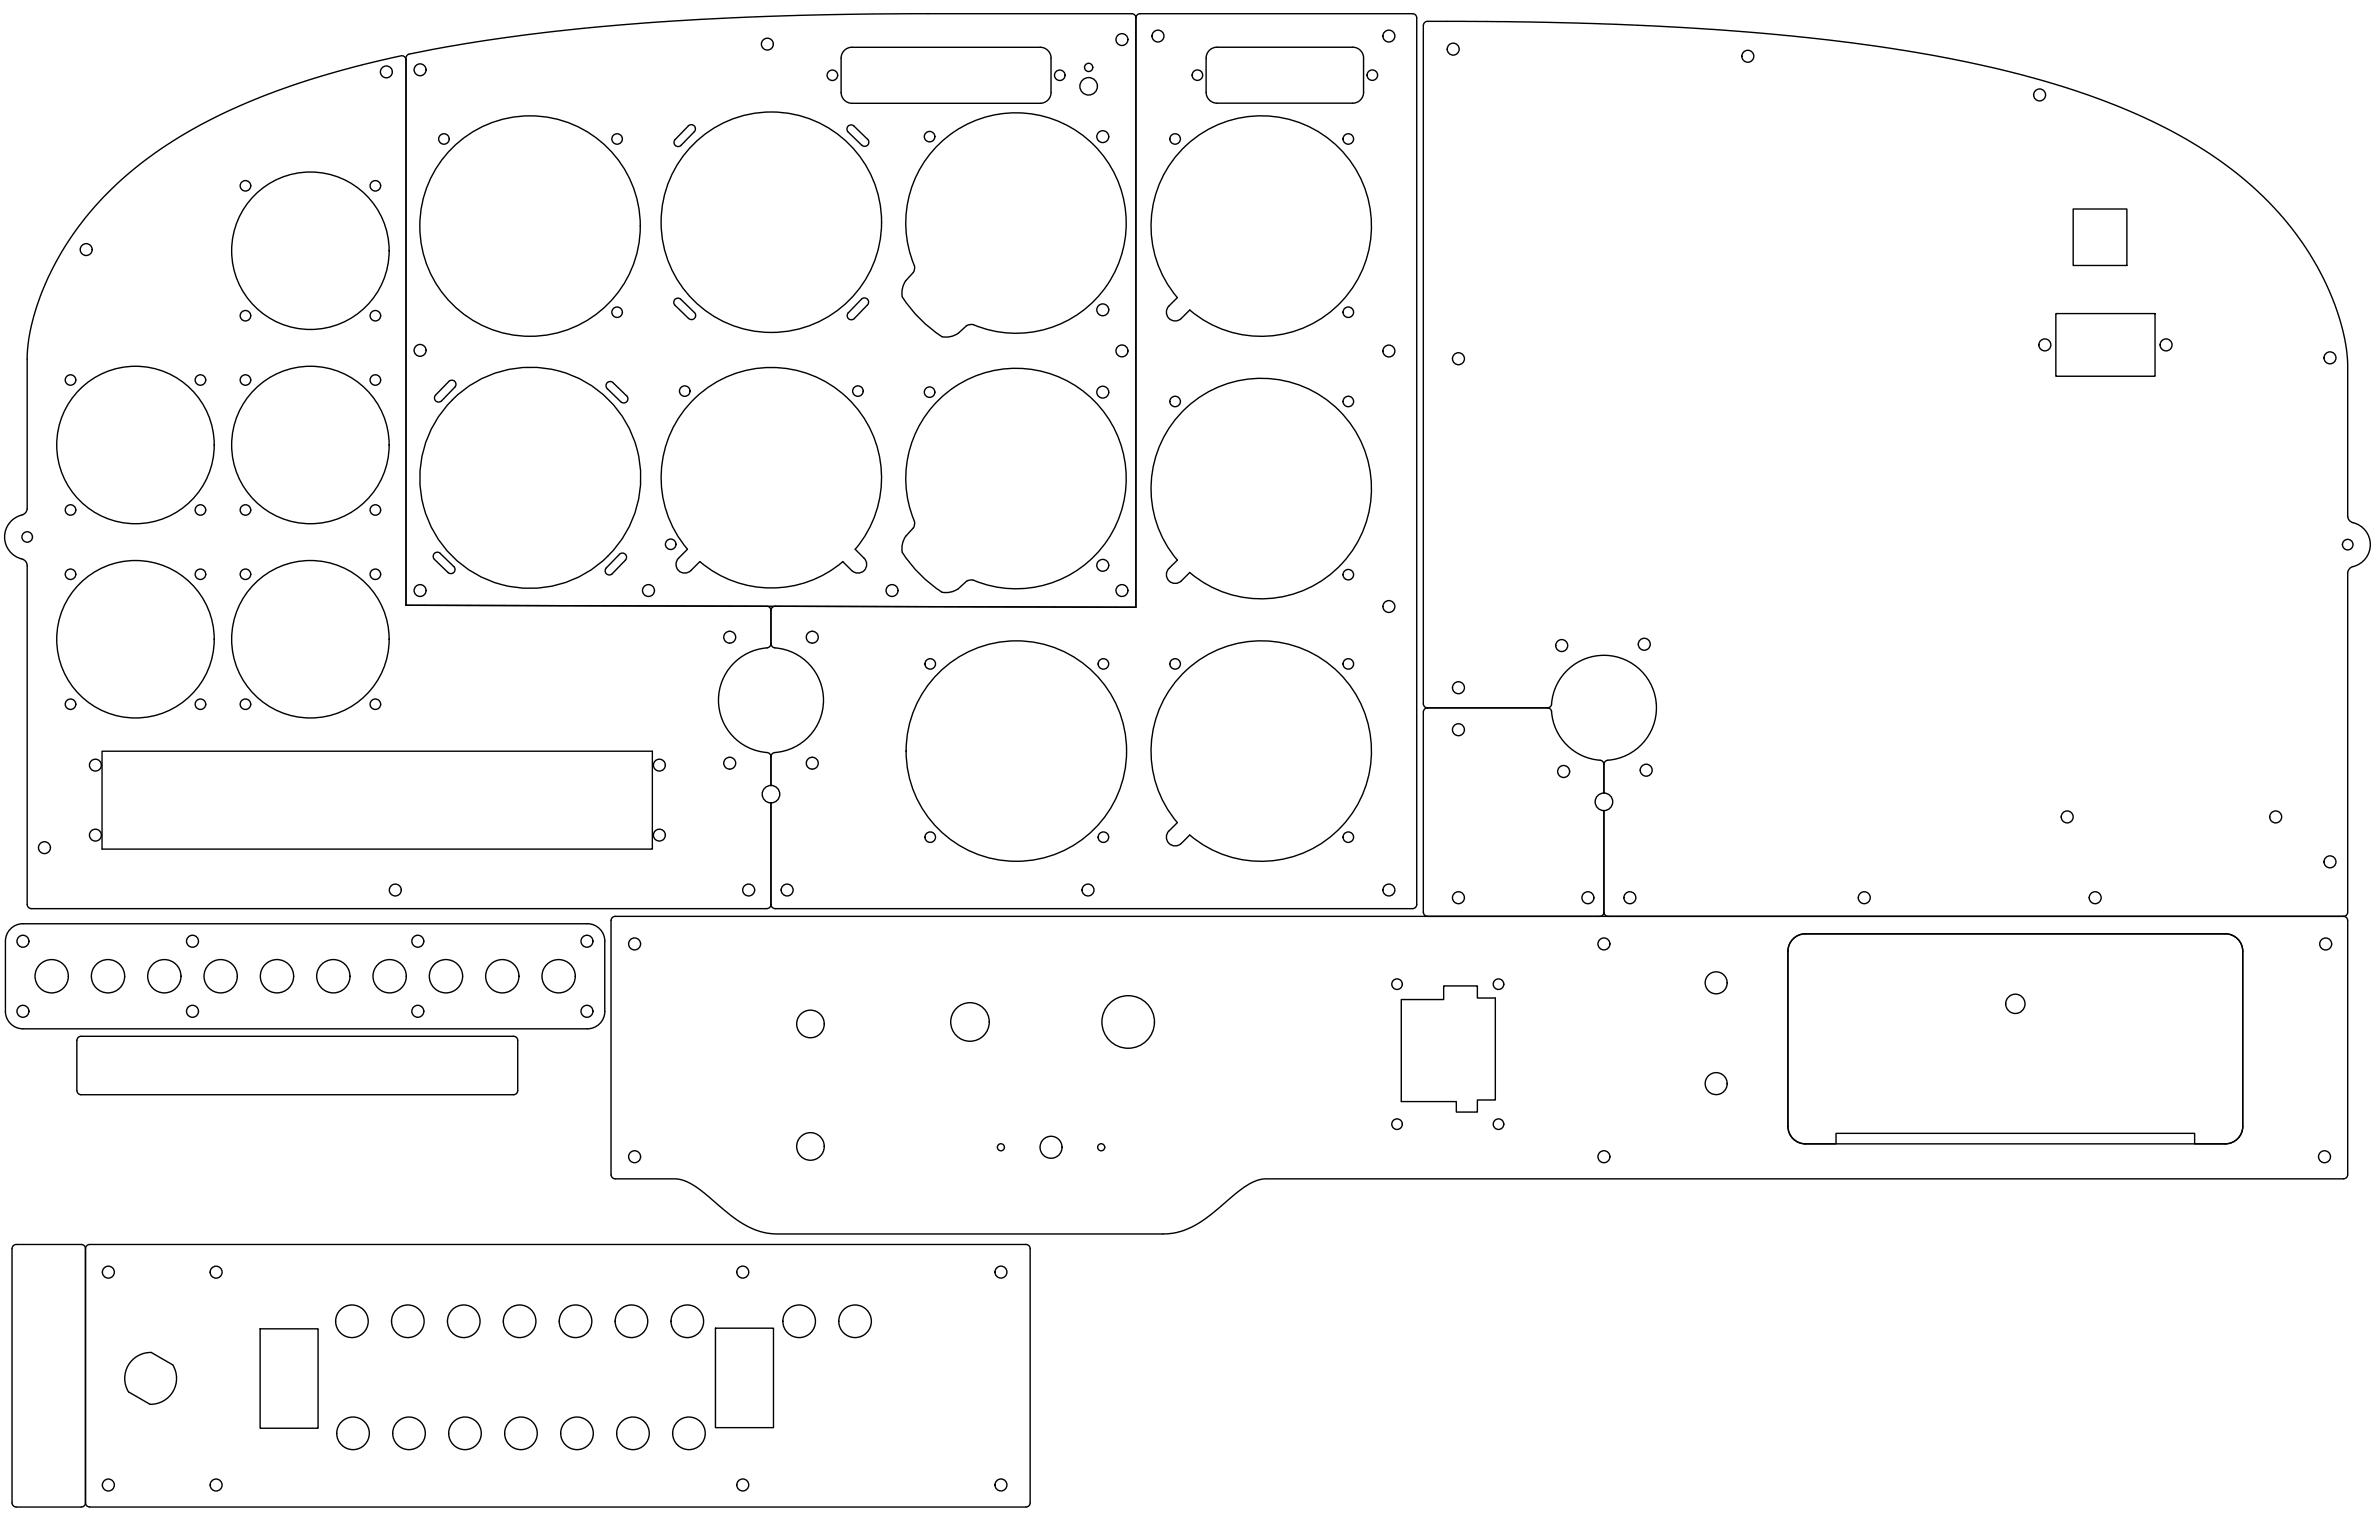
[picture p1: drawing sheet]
<svg xmlns="http://www.w3.org/2000/svg" width="864mm" height="559mm" viewBox="0 0 864 559" stroke-linecap="round" stroke-linejoin="round" font-family="sans-serif">
<!-- layer: Visible -->
<g fill="none" stroke="#000" stroke-width=".51">
<path d="M377.6 17.2l-68.3-.1a4 4 0 0 0-4 4v12.4a4 4 0 0 0 4 4h68.3M377.6 17.1a3.9 3.9 0 0 1 3.9 4l.1 12.4a4 4 0 0 1-4 4M412.3 6.5v213.8l-130.9-.3M412.3 6.5v213.8l-264.9-.7M412.3 6.5a1.49 1.49 0 0 0-1.5-1.5h-73.9a1162.2 1162.2 0 0 0-144.4 7.4 448.2 448.2 0 0 0-44.5 7.5l-.6 1.1v198.6M412.4 6.5a1.49 1.49 0 0 1 1.5-1.5h98.9a1.49 1.49 0 0 1 1.5 1.5v321.7M516.7 9.2v246.2M516.7 9.2a1.49 1.49 0 0 1 1.5-1.5l37 .3 29.7 .8 32.3 1.6 26.5 2a530.2 530.2 0 0 1 100.1 17.5 207.1 207.1 0 0 1 62.9 29l8.4 6.6 8.6 7.9 6 6.7 6 7.8a92.2 92.2 0 0 1 16.4 41.8l.1 57.7 .4 1 .6 .8a10 10 0 0 1 6.3 4.6 8.3 8.3 0 0 1-5.9 12l-1.1 1.1-.3 1.1v123a1.49 1.49 0 0 1-1.5 1.5M437.8 21.1v12.4a4 4 0 0 0 4 3.9h49.2a4 4 0 0 0 4-3.9v-12.4M437.8 21.1a3.9 3.9 0 0 1 4-4h49.2a4 4 0 0 1 4 4M249.9 45.7l-4.8 4.9a1.51 1.51 0 0 0 0 2.2 1.51 1.51 0 0 0 2.2-.1M249.9 45.7a1.51 1.51 0 0 1 2.1 0 1.51 1.51 0 0 1 0 2.1l-4.8 4.9"/>
<path d="M312.8 52.7a1.51 1.51 0 0 0 2.2-.1 1.51 1.51 0 0 0-.1-2.1l-4.9-4.7a1.51 1.51 0 0 0-2.1 0 1.51 1.51 0 0 0 0 2.1l4.9 4.8M428.8 54.5a40 40 0 0 1 56.1-2 40 40 0 0 1 2.9 56 40 40 0 0 1-55.9 4l-3.1 3a3.2 3.2 0 0 1-4.5 0 3.2 3.2 0 0 1 0-4.5l3.1-3a40 40 0 0 1 1.4-53.5zM752.6 75.8h19.5v20.5h-19.5zM331.6 98.8l.3-.9a4.7 4.7 0 0 0-.8-3.7 40 40 0 0 1 34-53.1 40 40 0 0 1 43.3 45.9 40 40 0 0 1-55.1 30.8l-1-.1-1.4 .5-3 2.7a7.9 7.9 0 0 1-6 1.3 49.7 49.7 0 0 1-14.3-14.4 7.8 7.8 0 0 1 1.2-6l2.7-2.9M252.1 113.4a1.52 1.52 0 0 1 0 2.1 1.52 1.52 0 0 1-2.1 0l-5-4.7a1.51 1.51 0 0 1 0-2.2 1.51 1.51 0 0 1 2.1 0l5 4.8M308 113.5a1.51 1.51 0 0 0 0 2.1 1.51 1.51 0 0 0 2.1 0l4.8-4.9a1.51 1.51 0 0 0 0-2.2 1.51 1.51 0 0 0-2.2 .1l-4.7 4.9M746.3 113.8h36v22.7h-36zM160.3 145.4l4.8-4.9a1.51 1.51 0 0 0 0-2.1 1.51 1.51 0 0 0-2.2 0l-4.8 4.9a1.51 1.51 0 0 0 .1 2.2 1.51 1.51 0 0 0 2.1-.1M164.2 145.1a40.1 40.1 0 0 1 59.9 3.8 40.1 40.1 0 0 1-11 58.9 40.1 40.1 0 0 1-57.2-18 40 40 0 0 1 8.3-44.7M227.5 143.6l-4.9-4.7a1.51 1.51 0 0 0-2.2 0 1.51 1.51 0 0 0 0 2.1l5 4.8M227.5 143.6a1.51 1.51 0 0 1 0 2.2 1.51 1.51 0 0 1-2.1 0M428.8 149.8a40 40 0 0 1 56.1-2 40 40 0 0 1 2.9 56 40 40 0 0 1-55.9 3.9l-3.1 3.1a3.2 3.2 0 0 1-4.4 0 3.2 3.2 0 0 1-.1-4.5l3.1-3.1a40 40 0 0 1 1.4-53.4z"/>
<path d="M7.9 186.9a8.3 8.3 0 0 0-6.2 8.3 8.3 8.3 0 0 0 6.8 7.8l1.1 1.2 .3 1.1v122.9M9.9 184.7v-54.4a80.4 80.4 0 0 1 10.7-35.7l6-9.7a128.7 128.7 0 0 1 46.5-39.7 272.4 272.4 0 0 1 73.1-24.9l1 .6 .2 .8v197.9M9.9 184.6l-.6 1.5-1.4 .8M331.5 191.6l-2.7 2.9a7.8 7.8 0 0 0-1.2 6 49.7 49.7 0 0 0 14.3 14.4 7.9 7.9 0 0 0 6-1.3l3-2.7 1.4-.5 1 .1M331.6 191.6l.3-1a4.7 4.7 0 0 0-.8-3.7 40 40 0 0 1 34-53.1 40 40 0 0 1 43.2 45.9 40 40 0 0 1-55 30.8M147.4 219.6l131 .4a1.52 1.52 0 0 1 1.5 1.5 1.49 1.49 0 0 1 1.5-1.5M157.7 200.8a1.47 1.47 0 0 1 2.1 0l4.9 4.8a1.51 1.51 0 0 1 .1 2.1 1.51 1.51 0 0 1-2.2 0l-4.9-4.7a1.51 1.51 0 0 1 0-2.2zM224.9 201.2l-4.8 4.9a1.51 1.51 0 0 0 0 2.1 1.51 1.51 0 0 0 2.2 0l4.7-4.9M224.9 201.1a1.51 1.51 0 0 1 2.1 0 1.51 1.51 0 0 1 0 2.1M254.1 203.8a40 40 0 0 0 51.9 0l3.2 3.2a3.2 3.2 0 0 0 4.5 0 3.2 3.2 0 0 0 0-4.5l-3.3-3.2a40 40 0 0 0-2.9-55 40 40 0 0 0-55 0 40 40 0 0 0-2.9 55l-3.3 3.2a3.2 3.2 0 0 0 0 4.5 3.2 3.2 0 0 0 4.5 0l3.2-3.2M279.9 221.5v12.1M266.5 240.5a19.8 19.8 0 0 1 12.4-5.5l.7-.6 .3-.8 .2 .8a3 3 0 0 0 2.9 .9 19.1 19.1 0 0 1 15.9 19.9 19.1 19.1 0 0 1-18.1 18l-.7 .5-.2 .9-.3-.9-.7-.5a19.1 19.1 0 0 1-16.8-12.3 19.1 19.1 0 0 1 4.4-20.4z"/>
<path d="M516.7 258.4v72.6M516.7 255.4a1.49 1.49 0 0 0 1.5 1.5M518.2 256.9h43.5M518.2 256.9a1.49 1.49 0 0 0-1.5 1.4M561.8 256.9l.8 .2 .5 .7a19.4 19.4 0 0 0 18.2 18.2l.7 .5 .2 .9M561.8 256.9l.8-.3 .5-.7a19.1 19.1 0 0 1 19.4-18.1 19.1 19.1 0 0 1 18.8 18.8 19.1 19.1 0 0 1-18.1 19.4l-.7 .5-.2 .9M37 272.6h199.8v35.5h-199.8zM279.9 274.6v10.4M582.2 277.4v10.4M279.9 291.4v36.8M279.9 285a3.2 3.2 0 0 1 3.2 3.2 3.2 3.2 0 0 1-3.2 3.1M279.9 285a3.2 3.2 0 0 0-3.2 3.2 3.2 3.2 0 0 0 3.2 3.1"/>
<path d="M582.2 294.1v36.9M582.2 287.8a3.2 3.2 0 0 1 3.2 3.1 3.2 3.2 0 0 1-3.2 3.2M582.2 287.8a3.2 3.2 0 0 0-3.1 3.1 3.2 3.2 0 0 0 3.1 3.2M424.3 301.5a3.2 3.2 0 0 0 0 4.5 3.2 3.2 0 0 0 4.5 0l3.1-3a40 40 0 0 0 64.9-21.1 40 40 0 0 0-48.3-48.3 40 40 0 0 0-21.1 64.9l-3.1 3M8.3 335.2h204.9M8.3 335.2a6.4 6.4 0 0 0-6.3 6.3v25.5M9.9 328.2a1.52 1.52 0 0 0 1.5 1.5h267a1.52 1.52 0 0 0 1.5-1.5 1.49 1.49 0 0 0 1.5 1.5M213.2 335.2a6.4 6.4 0 0 1 6.4 6.3l-.1 25.5M222.1 333.1l1.2-.6h627.4a1.49 1.49 0 0 1 1.5 1.5v92.2a1.52 1.52 0 0 1-1.5 1.6h-390.6a14.9 14.9 0 0 0-10.2 4.2l-1.6 1.3a81.3 81.3 0 0 1-15 11.6 23.5 23.5 0 0 1-11.1 2.9h-139.9a28.5 28.5 0 0 1-18.4-7.9l-1.2-.9a66.9 66.9 0 0 0-12.8-9.9 11.1 11.1 0 0 0-5.6-1.3l-21-.1a1.52 1.52 0 0 1-1.5-1.4v-92.3zM514.3 328.2a1.49 1.49 0 0 1-1.5 1.5h-231.4M516.7 331a1.49 1.49 0 0 0 1.5 1.5M582.2 331a1.49 1.49 0 0 1-1.5 1.5"/>
<path d="M582.3 331a1.49 1.49 0 0 0 1.4 1.5M2 367a6.4 6.4 0 0 0 6.3 6.3h204.9a6.4 6.4 0 0 0 6.4-6.3M27.9 377.5v18.2M27.9 377.5a1.49 1.49 0 0 1 1.5-1.5h157a1.49 1.49 0 0 1 1.5 1.5v18.2M508.7 362.7h15.4v-4.9h12.2v4.3h6.5v37h-6.5v4.4h-7.6v-3.8h-20zM27.9 395.7a1.52 1.52 0 0 0 1.5 1.5h157a1.49 1.49 0 0 0 1.5-1.5M649 408.7a6.4 6.4 0 0 0 6.4 6.4M649 408.7v-63.5a6.4 6.4 0 0 1 6.4-6.4l152.4 .1a6.3 6.3 0 0 1 6.4 6.3l-.1 63.5M655.4 415.1h11.1v-3.9h130.2v3.9h11.1M655.4 415.1h152.4M814.2 408.7a6.4 6.4 0 0 1-6.4 6.4M31 453.1a1.49 1.49 0 0 0-1.5-1.5h-23.6a1.49 1.49 0 0 0-1.5 1.5l.1 92.7a1.49 1.49 0 0 0 1.4 1"/>
<path d="M31 453.1v92.2M32.5 451.6h340a1.49 1.49 0 0 1 1.5 1.5v92.2a1.49 1.49 0 0 1-1.5 1.5M32.5 451.6a1.49 1.49 0 0 0-1.4 1.5M47.7 493.8a9.4 9.4 0 0 1 7.2-3.1l7.8 4.6a9.4 9.4 0 0 1-8.2 14.3l-7.8-4.5a9.4 9.4 0 0 1 1-11.3zM94.4 482.2h21.1v36h-21.1zM259.7 481.9h21.1v36.1h-21.1zM5.9 546.8h23.6M31 545.3a1.49 1.49 0 0 1-1.5 1.5M31.1 545.3a1.49 1.49 0 0 0 1.4 1.5M32.5 546.8h339.9"/>
<circle cx="278.6" cy="16" r="2.16"/>
<circle cx="407.3" cy="14.4" r="2.16"/>
<circle cx="420.3" cy="13.1" r="2.16"/>
<circle cx="504.2" cy="13.1" r="2.16"/>
<circle cx="527.5" cy="17.8" r="2.17"/>
<circle cx="140.3" cy="26.1" r="2.16"/>
<circle cx="152.5" cy="25.3" r="2.16"/>
<circle cx="302.2" cy="27.3" r="1.91"/>
<circle cx="384.7" cy="27.3" r="1.91"/>
<circle cx="395.2" cy="24.5" r="1.49"/>
<circle cx="395.2" cy="31.3" r="3.2"/>
<circle cx="434.7" cy="27.3" r="1.91"/>
<circle cx="498.2" cy="27.3" r="1.91"/>
<circle cx="634.5" cy="20.4" r="2.17"/>
<circle cx="740.4" cy="34.4" r="2.17"/>
<circle cx="161.2" cy="50.4" r="1.91"/>
<circle cx="224" cy="50.4" r="1.91"/>
<circle cx="337.5" cy="49.6" r="1.91"/>
<circle cx="400.3" cy="49.6" r="2.16"/>
<circle cx="426.6" cy="50.4" r="1.91"/>
<circle cx="489.4" cy="50.4" r="1.91"/>
<circle cx="89.1" cy="67.4" r="1.91"/>
<circle cx="136.3" cy="67.4" r="1.91"/>
<circle cx="31.3" cy="90.6" r="2.16"/>
<circle cx="112.7" cy="91" r="28.6"/>
<circle cx="192.4" cy="82" r="40"/>
<circle cx="280" cy="80.6" r="40"/>
<circle cx="89.1" cy="114.6" r="1.91"/>
<circle cx="136.3" cy="114.6" r="1.91"/>
<circle cx="224" cy="113.3" r="1.91"/>
<circle cx="400.3" cy="112.4" r="2.16"/>
<circle cx="489.4" cy="113.3" r="1.91"/>
<circle cx="25.6" cy="137.9" r="1.91"/>
<circle cx="72.8" cy="137.9" r="1.91"/>
<circle cx="89.1" cy="137.9" r="1.91"/>
<circle cx="136.3" cy="137.9" r="1.91"/>
<circle cx="152.5" cy="127.1" r="2.16"/>
<circle cx="407.3" cy="127.3" r="2.16"/>
<circle cx="504.2" cy="127.4" r="2.16"/>
<circle cx="529.4" cy="130.2" r="2.17"/>
<circle cx="742.3" cy="125.1" r="2.17"/>
<circle cx="786.3" cy="125.1" r="2.17"/>
<circle cx="845.8" cy="129.8" r="2.17"/>
<circle cx="248.6" cy="141.9" r="1.91"/>
<circle cx="311.4" cy="141.9" r="1.91"/>
<circle cx="337.5" cy="142.3" r="1.91"/>
<circle cx="400.3" cy="142.3" r="2.16"/>
<circle cx="426.6" cy="145.7" r="1.91"/>
<circle cx="489.4" cy="145.7" r="1.91"/>
<circle cx="49.2" cy="161.5" r="28.6"/>
<circle cx="112.7" cy="161.5" r="28.6"/>
<circle cx="9.9" cy="194.8" r="1.91"/>
<circle cx="25.6" cy="185" r="1.91"/>
<circle cx="72.8" cy="185" r="1.91"/>
<circle cx="89.1" cy="185" r="1.91"/>
<circle cx="136.3" cy="185" r="1.91"/>
<circle cx="243.5" cy="197.5" r="1.91"/>
<circle cx="852.2" cy="197.6" r="1.92"/>
<circle cx="25.6" cy="208.4" r="1.91"/>
<circle cx="72.8" cy="208.4" r="1.91"/>
<circle cx="89.1" cy="208.4" r="1.91"/>
<circle cx="136.3" cy="208.4" r="1.91"/>
<circle cx="152.5" cy="214.3" r="2.16"/>
<circle cx="235.4" cy="214.3" r="2.16"/>
<circle cx="323.8" cy="214.3" r="2.16"/>
<circle cx="400.3" cy="205.1" r="2.16"/>
<circle cx="407.3" cy="214.3" r="2.16"/>
<circle cx="489.4" cy="208.5" r="1.91"/>
<circle cx="49.2" cy="232" r="28.6"/>
<circle cx="112.7" cy="232" r="28.6"/>
<circle cx="264.9" cy="231.2" r="2.16"/>
<circle cx="294.9" cy="231.2" r="2.16"/>
<circle cx="504.2" cy="220.1" r="2.16"/>
<circle cx="566.9" cy="234.2" r="2.17"/>
<circle cx="596.9" cy="233.8" r="2.17"/>
<circle cx="25.6" cy="255.5" r="1.91"/>
<circle cx="72.8" cy="255.5" r="1.91"/>
<circle cx="89.1" cy="255.5" r="1.91"/>
<circle cx="136.3" cy="255.5" r="1.91"/>
<circle cx="337.7" cy="240.9" r="1.91"/>
<circle cx="400.5" cy="240.9" r="1.91"/>
<circle cx="426.6" cy="240.9" r="1.91"/>
<circle cx="489.4" cy="240.9" r="1.91"/>
<circle cx="529.4" cy="249.5" r="2.17"/>
<circle cx="34.6" cy="277.6" r="2.16"/>
<circle cx="239.4" cy="277.6" r="2.16"/>
<circle cx="264.9" cy="276.9" r="2.16"/>
<circle cx="294.9" cy="276.9" r="2.16"/>
<circle cx="368.9" cy="272.5" r="40"/>
<circle cx="529.4" cy="264.8" r="2.17"/>
<circle cx="567.6" cy="279.9" r="2.17"/>
<circle cx="597.6" cy="279.5" r="2.17"/>
<circle cx="750.4" cy="296.4" r="2.17"/>
<circle cx="826.1" cy="296.4" r="2.17"/>
<circle cx="16.1" cy="307.6" r="2.16"/>
<circle cx="34.6" cy="303" r="2.16"/>
<circle cx="239.4" cy="303" r="2.16"/>
<circle cx="337.7" cy="303.8" r="1.91"/>
<circle cx="400.5" cy="303.8" r="1.91"/>
<circle cx="489.4" cy="303.8" r="1.91"/>
<circle cx="845.8" cy="312.7" r="2.17"/>
<circle cx="143.5" cy="323" r="2.16"/>
<circle cx="271.8" cy="323" r="2.16"/>
<circle cx="285.7" cy="323" r="2.16"/>
<circle cx="394.9" cy="323" r="2.16"/>
<circle cx="504.2" cy="323" r="2.16"/>
<circle cx="529.4" cy="325.7" r="2.17"/>
<circle cx="576.4" cy="325.7" r="2.17"/>
<circle cx="591.7" cy="325.7" r="2.17"/>
<circle cx="676.8" cy="325.7" r="2.17"/>
<circle cx="760.6" cy="325.7" r="2.17"/>
<circle cx="8.3" cy="341.5" r="2.17"/>
<circle cx="18.8" cy="354.2" r="6"/>
<circle cx="39.2" cy="354.2" r="6"/>
<circle cx="59.7" cy="354.2" r="6"/>
<circle cx="69.9" cy="341.5" r="2.17"/>
<circle cx="80.1" cy="354.2" r="6"/>
<circle cx="100.6" cy="354.2" r="6"/>
<circle cx="121" cy="354.2" r="6"/>
<circle cx="141.4" cy="354.2" r="6"/>
<circle cx="151.7" cy="341.5" r="2.17"/>
<circle cx="161.9" cy="354.2" r="6"/>
<circle cx="182.3" cy="354.2" r="6"/>
<circle cx="202.8" cy="354.2" r="6"/>
<circle cx="213.1" cy="341.5" r="2.17"/>
<circle cx="230.4" cy="342.5" r="2.17"/>
<circle cx="507.1" cy="357.1" r="1.92"/>
<circle cx="544" cy="357.1" r="1.92"/>
<circle cx="582.2" cy="342.5" r="2.17"/>
<circle cx="623" cy="356.6" r="4"/>
<circle cx="844.2" cy="342.5" r="2.17"/>
<circle cx="8.3" cy="367" r="2.17"/>
<circle cx="69.9" cy="367" r="2.17"/>
<circle cx="151.7" cy="367" r="2.17"/>
<circle cx="213.1" cy="367" r="2.17"/>
<circle cx="294.2" cy="371.5" r="5"/>
<circle cx="352.1" cy="370.8" r="7"/>
<circle cx="409.5" cy="370.8" r="9.5"/>
<circle cx="731.6" cy="364.2" r="3.5"/>
<circle cx="623" cy="393.2" r="4"/>
<circle cx="230.4" cy="419.7" r="2.17"/>
<circle cx="294.2" cy="416" r="5"/>
<circle cx="363.3" cy="416.3" r="1.28"/>
<circle cx="381.5" cy="416.3" r="4"/>
<circle cx="399.7" cy="416.3" r="1.28"/>
<circle cx="507.1" cy="407.9" r="1.92"/>
<circle cx="544" cy="407.9" r="1.92"/>
<circle cx="582.2" cy="419.7" r="2.17"/>
<circle cx="843.8" cy="419.7" r="2.17"/>
<circle cx="39.3" cy="461.6" r="2.17"/>
<circle cx="78.5" cy="461.6" r="2.17"/>
<circle cx="127.8" cy="479.4" r="5.9"/>
<circle cx="148.1" cy="479.4" r="5.9"/>
<circle cx="168.3" cy="479.4" r="5.9"/>
<circle cx="188.6" cy="479.4" r="5.9"/>
<circle cx="208.9" cy="479.4" r="5.9"/>
<circle cx="229.2" cy="479.4" r="5.9"/>
<circle cx="249.5" cy="479.4" r="5.9"/>
<circle cx="269.6" cy="461.6" r="2.17"/>
<circle cx="290.1" cy="479.4" r="5.9"/>
<circle cx="310.4" cy="479.4" r="5.9"/>
<circle cx="363.4" cy="461.6" r="2.17"/>
<circle cx="39.3" cy="538.9" r="2.17"/>
<circle cx="78.5" cy="538.9" r="2.17"/>
<circle cx="128.2" cy="520.1" r="5.9"/>
<circle cx="148.5" cy="520.1" r="5.9"/>
<circle cx="168.8" cy="520.1" r="5.9"/>
<circle cx="189.1" cy="520.1" r="5.9"/>
<circle cx="209.5" cy="520.1" r="5.9"/>
<circle cx="229.8" cy="520.1" r="5.9"/>
<circle cx="250.1" cy="520.1" r="5.9"/>
<circle cx="269.6" cy="538.8" r="2.17"/>
<circle cx="363.4" cy="538.8" r="2.17"/>
</g>
</svg>
